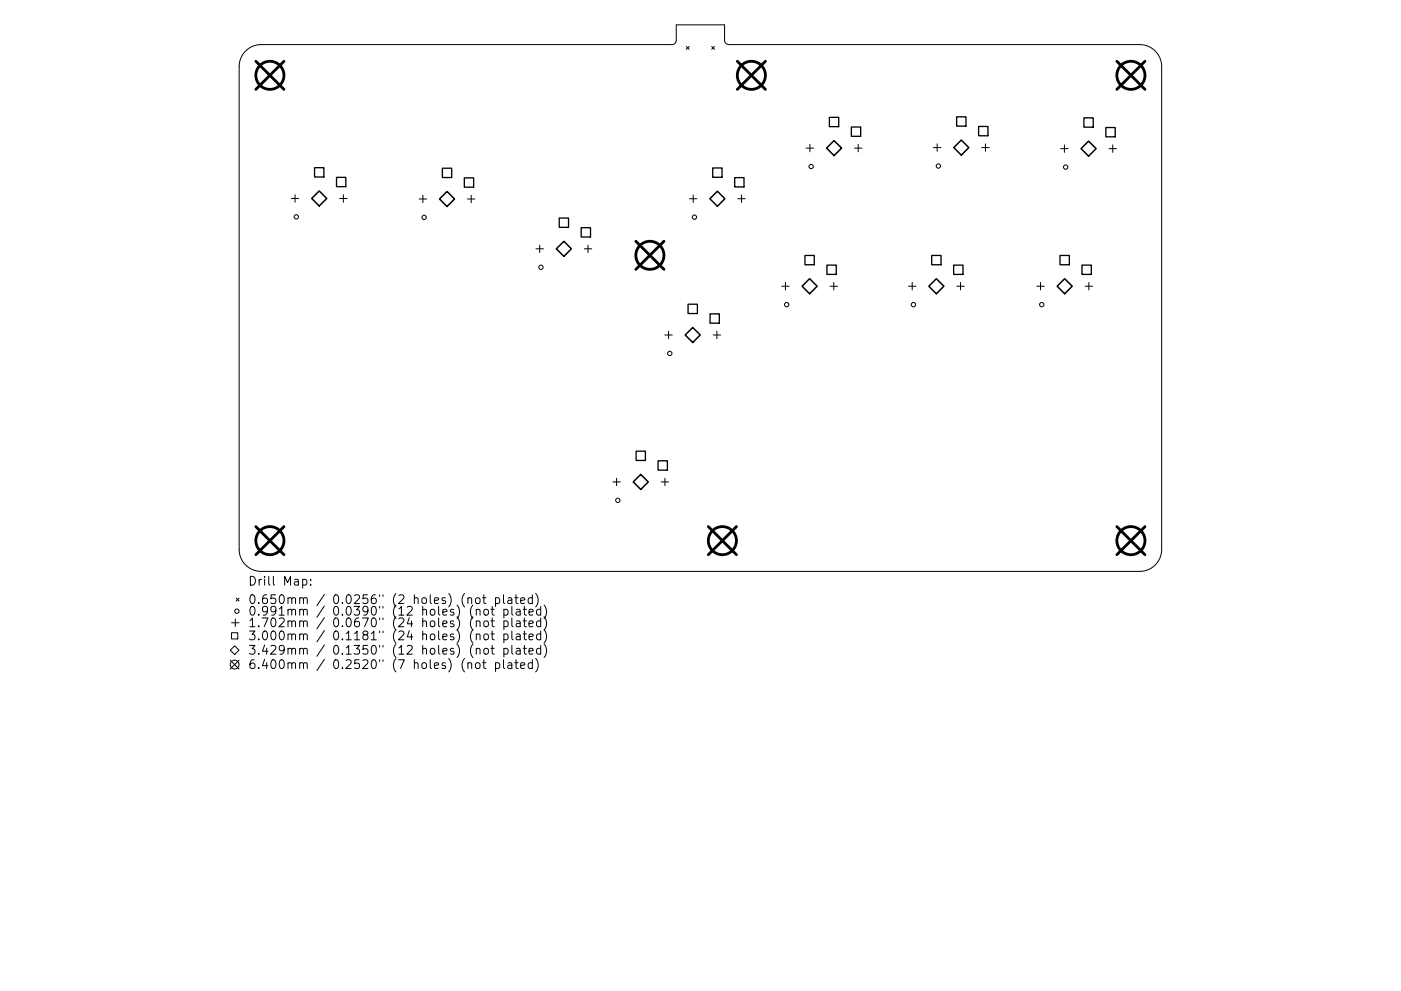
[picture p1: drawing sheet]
<svg xmlns="http://www.w3.org/2000/svg" width="297mm" height="210mm" viewBox="0 0 297 210" stroke-linecap="round" stroke-linejoin="round" font-family="sans-serif">
<defs><g id="words">
<g font-size="2.6">
<text x="52.5" y="124.2">Drill Map:</text>
<text x="52.5" y="128.1">0.650mm / 0.0256&quot; (2 holes) (not plated)</text>
<text x="52.5" y="130.6">0.991mm / 0.0390&quot; (12 holes) (not plated)</text>
<text x="52.5" y="133.1">1.702mm / 0.0670&quot; (24 holes) (not plated)</text>
<text x="52.5" y="135.8">3.000mm / 0.1181&quot; (24 holes) (not plated)</text>
<text x="52.5" y="138.9">3.429mm / 0.1350&quot; (12 holes) (not plated)</text>
<text x="52.5" y="141.9">6.400mm / 0.2520&quot; (7 holes) (not plated)</text>
</g>
</g></defs>
<g fill="none" stroke="#000" stroke-width=".21">
<path d="M52.1 10.8a4.7 4.7 0 0 1 3.3-1.3h87a.93 .93 0 0 0 1-1v-3.2h10.2v3.2a.93 .93 0 0 0 1 1h87a4.7 4.7 0 0 1 4.7 4.6v102.5a4.7 4.7 0 0 1-4.7 4.6h-186.2a4.7 4.7 0 0 1-4.7-4.6v-102.5a4.7 4.7 0 0 1 1.4-3.3zM145.5 9.9l.6 .6M146.1 9.9l-.6 .6M150.9 9.9l.6 .6M151.5 9.9l-.6 .6M170.9 31.4h1.6M171.7 30.6v1.6M181.2 31.4h1.5M182 30.6v1.6M197.9 31.3h1.6M198.7 30.5v1.6M208.1 31.3h1.6"/>
<path d="M208.9 30.5v1.6M224.9 31.5h1.6M225.7 30.7v1.6M235.1 31.5h1.6M235.9 30.7v1.6M61.8 42.1h1.5M62.6 41.3v1.6M72 42.1h1.6M72.8 41.3v1.6M88.9 42.2h1.5M89.7 41.4v1.6M99.1 42.2h1.6"/>
<path d="M99.9 41.4v1.6M113.6 52.8h1.6M114.4 52v1.6M123.9 52.8h1.6M124.7 52v1.6M146.2 42.2h1.6M147 41.4v1.6M156.4 42.2h1.6M157.2 41.4v1.6M166.5 59.9v1.6M176.8 59.9v1.6M193.4 59.9v1.6"/>
<path d="M203.6 59.9v1.6M220.6 59.9v1.6M230.9 59.9v1.6M141 71.1h1.5M141.7 70.3v1.6M151.2 71.1h1.6M152 70.3v1.6M165.7 60.7h1.6M176 60.7h1.6M192.6 60.7h1.6M202.9 60.7h1.5M219.8 60.7h1.6"/>
<path d="M230.1 60.7h1.5M129.9 102.2h1.6M130.7 101.5v1.5M140.2 102.2h1.6M141 101.5v1.5M48.8 138l1-1 .9 1-.9 .9zM49.1 134.2h1.3v1.4h-1.3zM49.1 132.1h1.6M49.9 131.3v1.6M50.1 126.9l.6 .6M50.7 126.9l-.6 .6M64.2 123l.5-.1 .4 .4v.5l-.2 .3h-.7"/>
<path d="M65.9 124v.1M65.9 123v.2M99.2 127l.3-.2 .4 .1 .1 1.2M100.9 127l.3-.2 .5 .2 .1 .7-.2 .3-.4 .1-.3-.2zM101 129.5l.2-.2 .5 .1 .1 1.1M101 131.9l.2-.2 .5 .1 .1 1.2M101 134.7l.2-.2 .5 .1 .1 1.1M101 137.7l.2-.1h.5l.1 1.2M102.3 126.8h.7M102.6 126.2v1.6l.1 .2 .3 .1M102.6 140v1.6l.1 .2h.3M102.8 129.4l.4-.1 .4 .3v.6l-.4 .3-.4-.1-.2-.2v-.6z"/>
<path d="M102.8 131.8l.4-.1 .4 .4v.5l-.4 .4-.4-.1-.2-.3v-.5zM102.8 134.6l.4-.1 .4 .4v.5l-.4 .3h-.4l-.2-.3v-.5zM102.8 137.6h.4l.4 .3v.5l-.4 .4-.4-.1-.2-.3v-.5zM104.1 129.3h.7M104.1 131.7h.7M104.1 134.5h.7M104.1 137.6h.7M104.4 128.7v1.5v.2l.4 .1M104.4 131.1v1.6v.2l.4 .1M104.4 133.9v1.6v.2h.4M104.4 136.9v1.6v.2l.4 .1M105.1 126.9l.5-.1 .3 .4v.5l-.1 .3h-.7"/>
<path d="M105.1 126.8v1.9M106.7 126.2v1.6l.3 .3M106.7 140v1.6l.3 .2M106.8 129.4l.6-.1 .3 .3v.6l-.2 .2h-.7M106.8 131.8l.6-.1 .3 .4v.5l-.2 .3h-.7M106.8 134.6l.6-.1 .3 .4v.5l-.2 .3h-.7M106.8 137.6h.6l.3 .3v.5l-.2 .3h-.7M106.8 129.3v1.8M106.8 131.7v1.9M106.8 134.5v1.9M106.8 137.6v1.8M107.7 126.9h.7l.1 1.2"/>
<path d="M108.5 127.3h-.6a.37 .37 0 0 0-.3 .4 .37 .37 0 0 0 .3 .4l.6-.1M108.5 128.7v1.5l.3 .3M108.5 131.1v1.6l.3 .3M108.5 133.9v1.6l.3 .2M108.5 136.9v1.6l.3 .3M109.1 126.8h.8M109.4 126.2v1.6l.1 .2 .4 .1M109.4 140v1.6l.1 .2h.4M109.5 129.4h.7l.1 1.1M109.5 131.8h.7l.1 1.2M109.5 134.6h.7l.1 1.1M109.5 137.6h.7l.1 1.2"/>
<path d="M110.3 129.7l-.6 .1a.37 .37 0 0 0-.3 .4 .37 .37 0 0 0 .3 .3l.6-.1M110.3 132.2l-.6 .1a.37 .37 0 0 0-.3 .3 .37 .37 0 0 0 .3 .4l.6-.1M110.3 134.9l-.6 .1a.37 .37 0 0 0-.3 .4 .37 .37 0 0 0 .3 .3h.6M110.3 138l-.6 .1a.37 .37 0 0 0-.3 .3 .37 .37 0 0 0 .3 .4l.6-.1M110.4 127.4l.9-.1-.1-.4-.5-.1-.3 .3 .1 .9h.7M110.9 129.3h.7M110.9 131.7h.7M110.9 134.5h.7M110.9 137.6h.7M111.2 128.7v1.5l.1 .2 .3 .1M111.2 131.1v1.6l.1 .2 .3 .1M111.2 133.9v1.6l.1 .2h.3"/>
<path d="M111.2 136.9v1.6l.1 .2 .3 .1M112.2 129.9l.8-.2v-.3l-.6-.1-.2 .2v.9h.8M112.2 132.4l.8-.2v-.4l-.6-.1-.2 .3v.9h.8M112.2 135.1l.8-.2v-.3l-.6-.1-.2 .3v.9h.8M112.2 138.2l.8-.2v-.4h-.6l-.2 .2v.9h.8M112.9 126.9l-.6-.1-.3 .4v.5l.2 .3h.7M112.9 126.2v1.9M112.9 140v1.8M113.6 125.9a2.14 2.14 0 0 1 0 2.9M113.6 139.7a2.14 2.14 0 0 1 0 2.9M114.6 129.4l-.5-.1-.3 .3v.6l.1 .2h.7M114.6 131.8l-.5-.1-.3 .4v.5l.1 .3h.7"/>
<path d="M114.6 134.6l-.5-.1-.3 .4v.5l.1 .3h.7M114.6 137.6h-.5l-.3 .3v.5l.1 .3h.7M114.6 128.7v1.8M114.6 131.1v1.9M114.6 133.9v1.8M114.6 136.9v1.9M115.4 128.4a2.14 2.14 0 0 1 0 2.8M115.4 130.8a2.14 2.14 0 0 1 0 2.9M115.4 133.6a2.14 2.14 0 0 1 0 2.9M115.4 136.7a2.14 2.14 0 0 1 0 2.8M48.8 140.1l1.9 1.8M50.7 140.1l-1.9 1.8"/>
<path d="M99.2 140.8l.3-.2 .4 .1 .1 1.1M101 140.7l.4-.1 .4 .4v.5l-.4 .3h-.4l-.2-.3v-.5zM102.3 140.6h.7M105.1 140.7l.5-.1 .3 .4v.5l-.1 .3h-.7M105.1 140.6v1.9M107.7 140.7h.7l.1 1.1M108.5 141l-.6 .1a.37 .37 0 0 0-.3 .4 .37 .37 0 0 0 .3 .3h.6M109.1 140.6h.8M110.4 141.2l.9-.2-.1-.3-.5-.1-.3 .3 .1 .9h.7M112.9 140.7l-.6-.1-.3 .4v.5l.2 .3h.7"/>
<circle cx="172" cy="35.3" r=".46"/>
<circle cx="199" cy="35.2" r=".46"/>
<circle cx="225.9" cy="35.4" r=".46"/>
<circle cx="62.8" cy="46" r=".46"/>
<circle cx="89.9" cy="46.1" r=".46"/>
<circle cx="114.7" cy="56.7" r=".46"/>
<circle cx="147.2" cy="46.1" r=".46"/>
<circle cx="142" cy="75" r=".46"/>
<circle cx="166.8" cy="64.6" r=".46"/>
<circle cx="193.7" cy="64.6" r=".46"/>
<circle cx="220.9" cy="64.6" r=".46"/>
<circle cx="131" cy="106.2" r=".46"/>
<circle cx="50.2" cy="129.7" r=".46"/>
<circle cx="49.8" cy="141" r=".93"/>
</g>
<g fill="none" stroke="#000" stroke-width=".28">
<path d="M66.7 35.6h2v2h-2zM71.3 37.6h2v2h-2zM93.8 35.7h2v2h-2zM98.4 37.7h2v2h-2zM151.1 35.6h2v2h-2zM155.8 37.7h1.9v2h-1.9zM175.8 24.9h2v2h-2zM180.5 26.9h2v2h-2zM202.8 24.8h2v2h-2zM207.5 26.8h2v2h-2zM229.8 25h2v2h-2zM234.5 27.1h1.9v1.9h-1.9z"/>
<path d="M118.6 46.3h1.9v1.9h-1.9zM123.2 48.3h2v2h-2zM170.7 54.2h1.9v2h-1.9zM175.3 56.2h2v2h-2zM197.5 54.2h2v2h-2zM202.2 56.2h2v2h-2zM224.7 54.2h2v2h-2zM229.4 56.2h2v2h-2zM145.9 64.5h2v2h-2zM150.5 66.6h2v2h-2zM134.9 95.7h1.9v2h-1.9zM139.5 97.8h2v1.9h-2z"/>
</g>
<path d="M176.8 29.8l1.6 1.6-1.6 1.6-1.6-1.6zM202.2 31.3l1.6-1.6 1.6 1.6-1.6 1.6zM229.2 31.5l1.6-1.6 1.6 1.6-1.6 1.6zM67.7 40.5l1.6 1.6-1.6 1.6-1.6-1.6zM94.8 40.6l1.6 1.6-1.6 1.6-1.6-1.6zM119.6 51.2l1.6 1.6-1.6 1.6-1.6-1.6zM152.1 40.6l1.6 1.6-1.6 1.6-1.6-1.6zM171.7 59.1l1.6 1.6-1.6 1.6-1.6-1.6zM198.5 59.1l1.6 1.6-1.6 1.6-1.6-1.6zM225.7 59.1l1.6 1.6-1.6 1.6-1.6-1.6zM145.3 71.1l1.6-1.6 1.6 1.6-1.6 1.6zM134.3 102.2l1.6-1.5 1.5 1.5-1.5 1.6z" fill="none" stroke="#000" stroke-width=".32"/>
<g fill="none" stroke="#000" stroke-width=".6">
<path d="M54.2 13l6 6M60.2 13l-6 6M156.3 13l6 6M162.3 13l-6 6M236.8 13l6 6M242.8 13l-6 6M134.8 51.2l6 5.9M140.8 51.2l-6 5.9M54.2 111.7l6 6M60.2 111.7l-6 6M150.2 111.7l5.9 6M156.1 111.7l-5.9 6"/>
<path d="M236.8 111.7l6 6M242.8 111.7l-6 6"/>
<circle cx="57.2" cy="16" r="2.98"/>
<circle cx="159.3" cy="16" r="2.98"/>
<circle cx="239.8" cy="16" r="2.98"/>
<circle cx="137.8" cy="54.2" r="2.98"/>
<circle cx="57.2" cy="114.7" r="2.98"/>
<circle cx="153.2" cy="114.7" r="2.98"/>
<circle cx="239.8" cy="114.7" r="2.98"/>
</g>
<use href="#words"/>
</svg>
